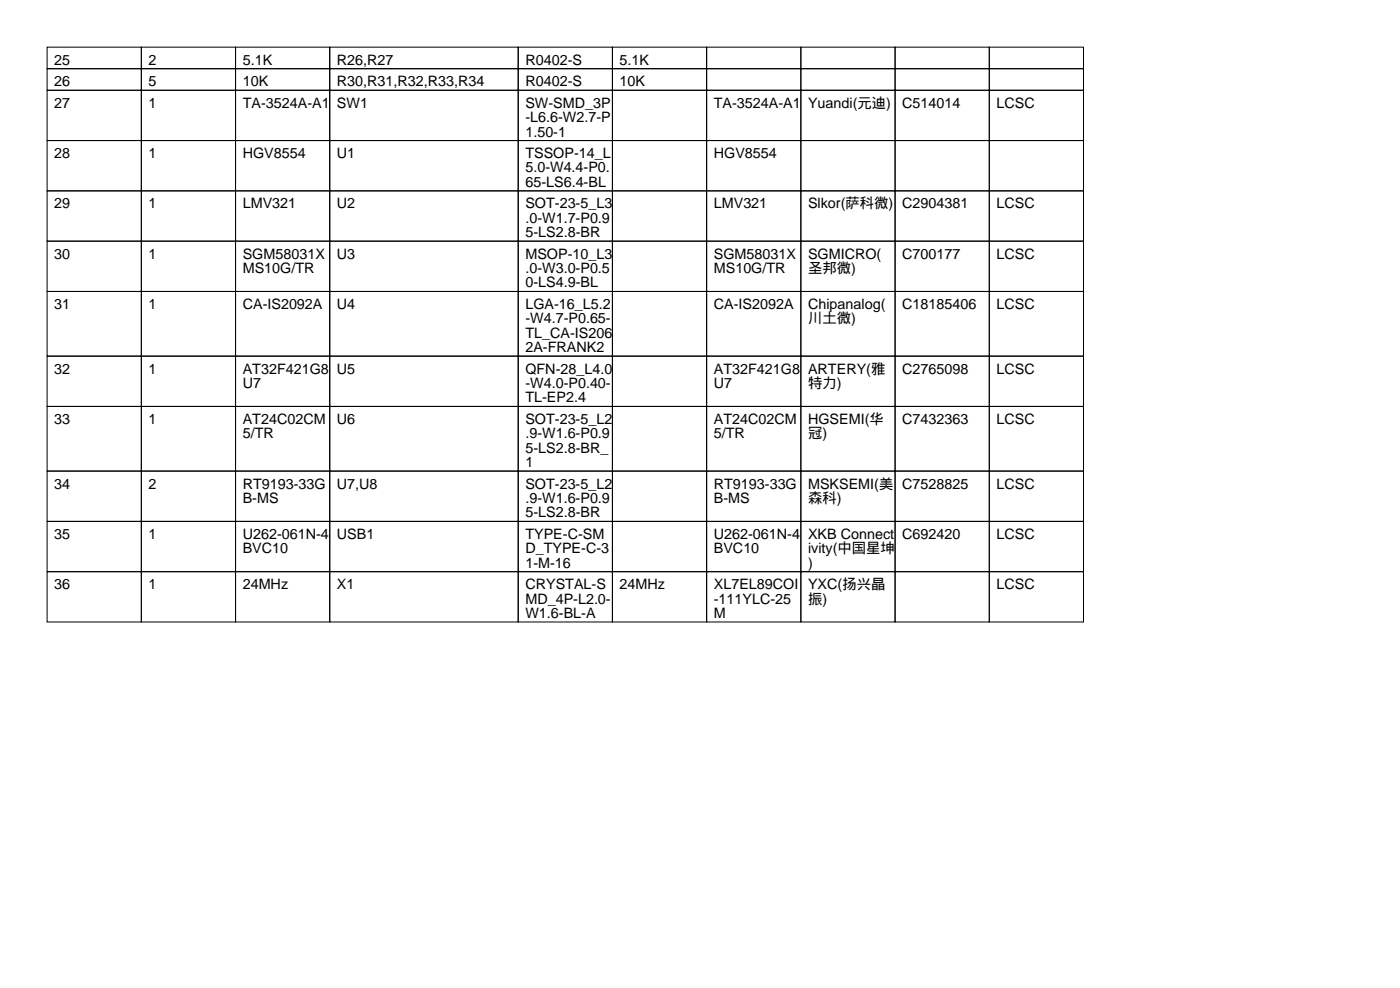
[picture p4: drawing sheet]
<svg xmlns="http://www.w3.org/2000/svg" width="297mm" height="210mm" viewBox="0 0 297 210" stroke-linecap="round" stroke-linejoin="round" font-family="sans-serif">
<defs><g id="words">
<g font-size="3">
<text x="11.5" y="13.7">25</text>
<text x="31.5" y="13.7">2</text>
<text x="51.5" y="13.7">5.1K</text>
<text x="71.5" y="13.7">R26,R27</text>
<text x="111.5" y="13.7">R0402-S</text>
<text x="131.5" y="13.7">5.1K</text>
<text x="11.5" y="18.3">26</text>
<text x="11.5" y="22.9">27</text>
<text x="31.5" y="18.3">5</text>
<text x="31.5" y="22.9">1</text>
<text x="51.5" y="18.3">10K</text>
<text x="51.5" y="22.9">TA-3524A-A1</text>
<text x="71.5" y="18.3">R30,R31,R32,R33,R34</text>
<text x="71.5" y="22.9">SW1</text>
<text x="111.5" y="18.3">R0402-S</text>
<text x="111.5" y="22.9">SW-SMD_3P</text>
<text x="131.5" y="18.3">10K</text>
<text x="151.5" y="22.9">TA-3524A-A1</text>
<text x="171.5" y="22.9">Yuandi(元迪)</text>
<text x="191.5" y="22.9">C514014</text>
<text x="211.5" y="22.9">LCSC</text>
<text x="111.5" y="25.9">-L6.6-W2.7-P</text>
<text x="111.5" y="29">1.50-1</text>
<text x="11.5" y="33.5">28</text>
<text x="31.5" y="33.5">1</text>
<text x="51.5" y="33.5">HGV8554</text>
<text x="71.5" y="33.5">U1</text>
<text x="111.5" y="33.5">TSSOP-14_L</text>
<text x="151.5" y="33.5">HGV8554</text>
<text x="111.5" y="36.6">5.0-W4.4-P0.</text>
<text x="111.5" y="39.6">65-LS6.4-BL</text>
<text x="11.5" y="44.2">29</text>
<text x="31.5" y="44.2">1</text>
<text x="51.5" y="44.2">LMV321</text>
<text x="71.5" y="44.2">U2</text>
<text x="111.5" y="44.2">SOT-23-5_L3</text>
<text x="111.5" y="47.2">.0-W1.7-P0.9</text>
<text x="151.5" y="44.2">LMV321</text>
<text x="171.5" y="44.2">Slkor(萨科微)</text>
<text x="191.5" y="44.2">C2904381</text>
<text x="211.5" y="44.2">LCSC</text>
<text x="111.5" y="50.3">5-LS2.8-BR</text>
<text x="11.5" y="54.9">30</text>
<text x="31.5" y="54.9">1</text>
<text x="51.5" y="54.9">SGM58031X</text>
<text x="51.5" y="57.9">MS10G/TR</text>
<text x="71.5" y="54.9">U3</text>
<text x="111.5" y="54.9">MSOP-10_L3</text>
<text x="111.5" y="57.9">.0-W3.0-P0.5</text>
<text x="151.5" y="54.9">SGM58031X</text>
<text x="151.5" y="57.9">MS10G/TR</text>
<text x="171.5" y="54.9">SGMICRO(</text>
<text x="171.5" y="57.9">圣邦微)</text>
<text x="191.5" y="54.9">C700177</text>
<text x="211.5" y="54.9">LCSC</text>
<text x="11.5" y="65.5">31</text>
<text x="31.5" y="65.5">1</text>
<text x="51.5" y="65.5">CA-IS2092A</text>
<text x="71.5" y="65.5">U4</text>
<text x="111.5" y="61">0-LS4.9-BL</text>
<text x="111.5" y="65.5">LGA-16_L5.2</text>
<text x="151.5" y="65.5">CA-IS2092A</text>
<text x="171.5" y="65.5">Chipanalog(</text>
<text x="191.5" y="65.5">C18185406</text>
<text x="211.5" y="65.5">LCSC</text>
<text x="111.5" y="68.6">-W4.7-P0.65-</text>
<text x="111.5" y="71.6">TL_CA-IS206</text>
<text x="171.5" y="68.6">川土微)</text>
<text x="111.5" y="74.7">2A-FRANK2</text>
<text x="11.5" y="79.3">32</text>
<text x="31.5" y="79.3">1</text>
<text x="51.5" y="79.3">AT32F421G8</text>
<text x="51.5" y="82.3">U7</text>
<text x="71.5" y="79.3">U5</text>
<text x="111.5" y="79.3">QFN-28_L4.0</text>
<text x="111.5" y="82.3">-W4.0-P0.40-</text>
<text x="151.5" y="79.3">AT32F421G8</text>
<text x="151.5" y="82.3">U7</text>
<text x="171.5" y="79.3">ARTERY(雅</text>
<text x="171.5" y="82.3">特力)</text>
<text x="191.5" y="79.3">C2765098</text>
<text x="211.5" y="79.3">LCSC</text>
<text x="11.5" y="89.9">33</text>
<text x="31.5" y="89.9">1</text>
<text x="51.5" y="89.9">AT24C02CM</text>
<text x="71.5" y="89.9">U6</text>
<text x="111.5" y="85.3">TL-EP2.4</text>
<text x="111.5" y="89.9">SOT-23-5_L2</text>
<text x="151.5" y="89.9">AT24C02CM</text>
<text x="171.5" y="89.9">HGSEMI(华</text>
<text x="191.5" y="89.9">C7432363</text>
<text x="211.5" y="89.9">LCSC</text>
<text x="51.5" y="93">5/TR</text>
<text x="111.5" y="93">.9-W1.6-P0.9</text>
<text x="151.5" y="93">5/TR</text>
<text x="171.5" y="93">冠)</text>
<text x="111.5" y="96">5-LS2.8-BR_</text>
<text x="111.5" y="99.1">1</text>
<text x="11.5" y="103.6">34</text>
<text x="31.5" y="103.6">2</text>
<text x="51.5" y="103.6">RT9193-33G</text>
<text x="51.5" y="106.7">B-MS</text>
<text x="71.5" y="103.6">U7,U8</text>
<text x="111.5" y="103.6">SOT-23-5_L2</text>
<text x="111.5" y="106.7">.9-W1.6-P0.9</text>
<text x="151.5" y="103.6">RT9193-33G</text>
<text x="151.5" y="106.7">B-MS</text>
<text x="171.5" y="103.6">MSKSEMI(美</text>
<text x="171.5" y="106.7">森科)</text>
<text x="191.5" y="103.6">C7528825</text>
<text x="211.5" y="103.6">LCSC</text>
<text x="111.5" y="109.7">5-LS2.8-BR</text>
<text x="11.5" y="114.3">35</text>
<text x="31.5" y="114.3">1</text>
<text x="51.5" y="114.3">U262-061N-4</text>
<text x="51.5" y="117.4">BVC10</text>
<text x="71.5" y="114.3">USB1</text>
<text x="111.5" y="114.3">TYPE-C-SM</text>
<text x="111.5" y="117.4">D_TYPE-C-3</text>
<text x="151.5" y="114.3">U262-061N-4</text>
<text x="151.5" y="117.4">BVC10</text>
<text x="171.5" y="114.3">XKB Connect</text>
<text x="171.5" y="117.4">ivity(中国星坤</text>
<text x="191.5" y="114.3">C692420</text>
<text x="211.5" y="114.3">LCSC</text>
<text x="11.5" y="125">36</text>
<text x="31.5" y="125">1</text>
<text x="51.5" y="125">24MHz</text>
<text x="71.5" y="125">X1</text>
<text x="111.5" y="120.4">1-M-16</text>
<text x="111.5" y="125">CRYSTAL-S</text>
<text x="131.5" y="125">24MHz</text>
<text x="151.5" y="125">XL7EL89COI</text>
<text x="171.5" y="120.4">)</text>
<text x="171.5" y="125">YXC(扬兴晶</text>
<text x="211.5" y="125">LCSC</text>
<text x="111.5" y="128">MD_4P-L2.0-</text>
<text x="111.5" y="131.1">W1.6-BL-A</text>
<text x="151.5" y="128">-111YLC-25</text>
<text x="151.5" y="131.1">M</text>
<text x="171.5" y="128">振)</text>
</g>
</g></defs>
<g fill="none" stroke="#000" stroke-width=".21">
<path d="M10 10h20v4.6h-20zM10 14.6h20v4.5h-20zM10 19.1h20v10.7h-20zM30 10h20v4.6h-20zM30 14.6h20v4.5h-20zM30 19.1h20v10.7h-20zM50 10h20v4.6h-20zM50 14.6h20v4.5h-20zM50 19.1h20v10.7h-20zM70 10h40v4.6h-40zM70 14.6h40v4.5h-40zM70 19.1h40v10.7h-40z"/>
<path d="M110 10h20v4.6h-20zM110 14.6h20v4.5h-20zM110 19.1h20v10.7h-20zM130 10h20v4.6h-20zM130 14.6h20v4.5h-20zM130 19.1h20v10.7h-20zM150 10h20v4.6h-20zM150 14.6h20v4.5h-20zM150 19.1h20v10.7h-20zM170 10h20v4.6h-20zM170 14.6h20v4.5h-20zM170 19.1h20v10.7h-20z"/>
<path d="M190 10h20v4.6h-20zM190 14.6h20v4.5h-20zM190 19.1h20v10.7h-20zM210 10h20v4.6h-20zM210 14.6h20v4.5h-20zM210 19.1h20v10.7h-20zM10 29.8h20v10.7h-20zM30 29.8h20v10.7h-20zM50 29.8h20v10.7h-20zM70 29.8h40v10.7h-40zM110 29.8h20v10.7h-20zM130 29.8h20v10.7h-20z"/>
<path d="M150 29.8h20v10.7h-20zM170 29.8h20v10.7h-20zM190 29.8h20v10.7h-20zM210 29.8h20v10.7h-20zM10 40.5h20v10.6h-20zM10 51.1h20v10.7h-20zM30 40.5h20v10.6h-20zM30 51.1h20v10.7h-20zM50 40.5h20v10.6h-20zM50 51.1h20v10.7h-20zM70 40.5h40v10.6h-40zM70 51.1h40v10.7h-40z"/>
<path d="M110 40.5h20v10.6h-20zM110 51.1h20v10.7h-20zM130 40.5h20v10.6h-20zM130 51.1h20v10.7h-20zM150 40.5h20v10.6h-20zM150 51.1h20v10.7h-20zM170 40.5h20v10.6h-20zM170 51.1h20v10.7h-20zM190 40.5h20v10.6h-20zM190 51.1h20v10.7h-20zM210 40.5h20v10.6h-20zM210 51.1h20v10.7h-20z"/>
<path d="M10 61.8h20v13.7h-20zM10 75.5h20v10.7h-20zM30 61.8h20v13.7h-20zM30 75.5h20v10.7h-20zM50 61.8h20v13.7h-20zM50 75.5h20v10.7h-20zM70 61.8h40v13.7h-40zM70 75.5h40v10.7h-40zM110 61.8h20v13.7h-20zM110 75.5h20v10.7h-20zM130 61.8h20v13.7h-20zM130 75.5h20v10.7h-20z"/>
<path d="M150 61.8h20v13.7h-20zM150 75.5h20v10.7h-20zM170 61.8h20v13.7h-20zM170 75.5h20v10.7h-20zM190 61.8h20v13.7h-20zM190 75.5h20v10.7h-20zM210 61.8h20v13.7h-20zM210 75.5h20v10.7h-20zM10 86.2h20v13.7h-20zM10 99.9h20v10.7h-20zM30 86.2h20v13.7h-20zM30 99.9h20v10.7h-20z"/>
<path d="M50 86.2h20v13.7h-20zM50 99.9h20v10.7h-20zM70 86.2h40v13.7h-40zM70 99.9h40v10.7h-40zM110 86.2h20v13.7h-20zM110 99.9h20v10.7h-20zM130 86.2h20v13.7h-20zM130 99.9h20v10.7h-20zM150 86.2h20v13.7h-20zM150 99.9h20v10.7h-20zM170 86.2h20v13.7h-20zM170 99.9h20v10.7h-20z"/>
<path d="M190 86.2h20v13.7h-20zM190 99.9h20v10.7h-20zM210 86.2h20v13.7h-20zM210 99.9h20v10.7h-20zM10 110.6h20v10.7h-20zM30 110.6h20v10.7h-20zM50 110.6h20v10.7h-20zM70 110.6h40v10.7h-40zM110 110.6h20v10.7h-20zM130 110.6h20v10.7h-20zM150 110.6h20v10.7h-20zM170 110.6h20v10.7h-20z"/>
<path d="M190 110.6h20v10.7h-20zM210 110.6h20v10.7h-20zM10 121.3h20v10.6h-20zM30 121.3h20v10.6h-20zM50 121.3h20v10.6h-20zM70 121.3h40v10.6h-40zM110 121.3h20v10.6h-20zM130 121.3h20v10.6h-20zM150 121.3h20v10.6h-20zM170 121.3h20v10.6h-20zM190 121.3h20v10.6h-20zM210 121.3h20v10.6h-20z"/>
</g>
<use href="#words"/>
</svg>
